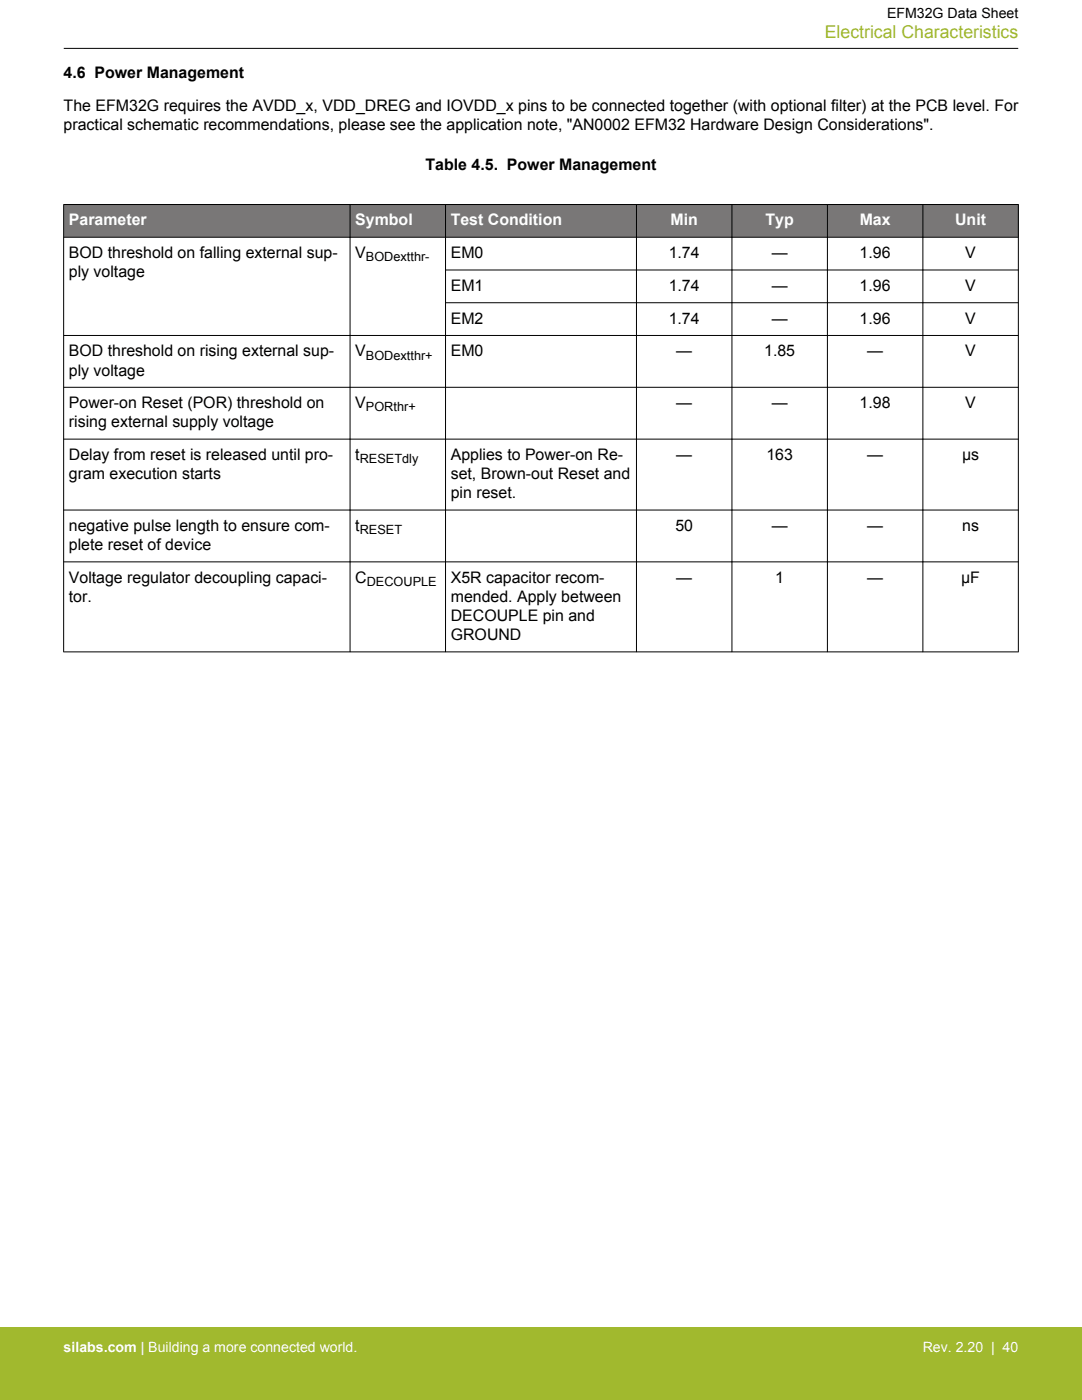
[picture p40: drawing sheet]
<svg xmlns="http://www.w3.org/2000/svg" width="216mm" height="279mm" viewBox="0 0 216 279" stroke-linecap="round" stroke-linejoin="round" font-family="sans-serif">
<defs><g id="words">
<text font-size="3.5" fill="#a1b92e" x="164.6" y="7.5">Electrical Characteristics</text>
<g font-size="3.2">
<text x="12.7" y="15.5">4.6 Power Management</text>
<text x="12.7" y="22.2">The EFM32G requires the AVDD_x, VDD_DREG and IOVDD_x pins to be connected together (with optional filter) at the PCB level. For</text>
<text x="12.7" y="26">practical schematic recommendations, please see the application note, &quot;AN0002 EFM32 Hardware Design Considerations&quot;.</text>
<text x="84.9" y="34">Table 4.5. Power Management</text>
<text x="13.7" y="51.5">BOD threshold on falling external sup-</text>
<text x="70.9" y="51.5">V</text>
<text x="89.9" y="51.5">EM0</text>
<text x="133.4" y="51.5">1.74</text>
<text x="154" y="51.5">—</text>
<text x="171.5" y="51.5">1.96</text>
<text x="192.6" y="51.5">V</text>
<text x="13.7" y="55.3">ply voltage</text>
<text x="89.9" y="58.1">EM1</text>
<text x="133.4" y="58.1">1.74</text>
<text x="154" y="58.1">—</text>
<text x="171.5" y="58.1">1.96</text>
<text x="192.6" y="58.1">V</text>
<text x="89.9" y="64.6">EM2</text>
<text x="133.4" y="64.6">1.74</text>
<text x="154" y="64.6">—</text>
<text x="171.5" y="64.6">1.96</text>
<text x="192.6" y="64.6">V</text>
<text x="13.7" y="71.1">BOD threshold on rising external sup-</text>
<text x="70.9" y="71.1">V</text>
<text x="89.9" y="71.1">EM0</text>
<text x="134.9" y="71.1">—</text>
<text x="152.5" y="71.1">1.85</text>
<text x="173" y="71.1">—</text>
<text x="192.6" y="71.1">V</text>
<text x="13.7" y="74.9">ply voltage</text>
<text x="13.7" y="81.5">Power-on Reset (POR) threshold on</text>
<text x="70.9" y="81.5">V</text>
<text x="134.9" y="81.5">—</text>
<text x="154" y="81.5">—</text>
<text x="171.5" y="81.5">1.98</text>
<text x="192.6" y="81.5">V</text>
<text x="13.7" y="85.3">rising external supply voltage</text>
<text x="13.7" y="91.8">Delay from reset is released until pro-</text>
<text x="13.7" y="95.6">gram execution starts</text>
<text x="70.9" y="91.8">t</text>
<text x="89.9" y="91.8">Applies to Power-on Re-</text>
<text x="89.9" y="95.6">set, Brown-out Reset and</text>
<text x="134.9" y="91.8">—</text>
<text x="152.9" y="91.8">163</text>
<text x="173" y="91.8">—</text>
<text x="192" y="91.8">µs</text>
<text x="89.9" y="99.4">pin reset.</text>
<text x="13.7" y="106">negative pulse length to ensure com-</text>
<text x="70.9" y="106">t</text>
<text x="134.8" y="106">50</text>
<text x="154" y="106">—</text>
<text x="173" y="106">—</text>
<text x="192" y="106">ns</text>
<text x="13.7" y="109.8">plete reset of device</text>
<text x="13.7" y="116.3">Voltage regulator decoupling capaci-</text>
<text x="70.9" y="116.3">C</text>
<text x="89.9" y="116.3">X5R capacitor recom-</text>
<text x="134.9" y="116.3">—</text>
<text x="154.7" y="116.3">1</text>
<text x="173" y="116.3">—</text>
<text x="191.8" y="116.3">µF</text>
<text x="13.7" y="120.1">tor.</text>
<text x="89.9" y="120.1">mended. Apply between</text>
<text x="89.9" y="123.9">DECOUPLE pin and</text>
<text x="89.9" y="127.7">GROUND</text>
</g>
<g font-size="3.2" fill="#fff">
<text x="13.7" y="45">Parameter</text>
<text x="70.9" y="45">Symbol</text>
<text x="89.9" y="45">Test Condition</text>
<text x="133.8" y="45">Min</text>
<text x="152.8" y="45">Typ</text>
<text x="171.5" y="45">Max</text>
<text x="190.6" y="45">Unit</text>
</g>
<text font-size="2.8" x="177" y="3.5">EFM32G Data Sheet</text>
<g font-size="2.8" fill="#fff">
<text x="12.7" y="269.9">silabs.com | Building a more connected world.</text>
<text x="184.1" y="269.9">Rev. 2.20 | 40</text>
</g>
<g font-size="2.5">
<text x="73" y="52.2">BODextthr-</text>
<text x="73" y="71.8">BODextthr+</text>
<text x="73" y="82.1">PORthr+</text>
<text x="71.8" y="92.5">RESETdly</text>
<text x="71.8" y="106.6">RESET</text>
<text x="73.2" y="116.9">DECOUPLE</text>
</g>
</g></defs>
<g fill="#797777">
<path d="M12.7 40.8h190.5v6.6h-190.5z" fill-rule="evenodd"/>
<path d="M12.7 40.8h190.5v6.6h-190.5z" fill-rule="evenodd"/>
</g>
<g fill="none" stroke="#000" stroke-width=".2">
<path d="M12.7 9.7h190.5M12.7 40.8h190.5M12.7 47.4h190.5M12.7 40.8v89.3M69.8 40.8v89.3M88.9 53.9h114.3M88.9 40.8v89.3M127 40.8v89.3M146.1 40.8v89.3M165.1 40.8v89.3M184.2 40.8v89.3M203.2 40.8v89.3"/>
<path d="M12.7 77.3h190.5M88.9 60.4h114.3M203.2 67h-190.5M12.7 87.6h190.5M12.7 101.8h190.5M12.7 112.1h190.5M12.7 130.1h190.5"/>
</g>
<path d="M0 264.9h215.9v14.5h-215.9z" fill="#a1b92e"/>
<use href="#words"/>
</svg>
